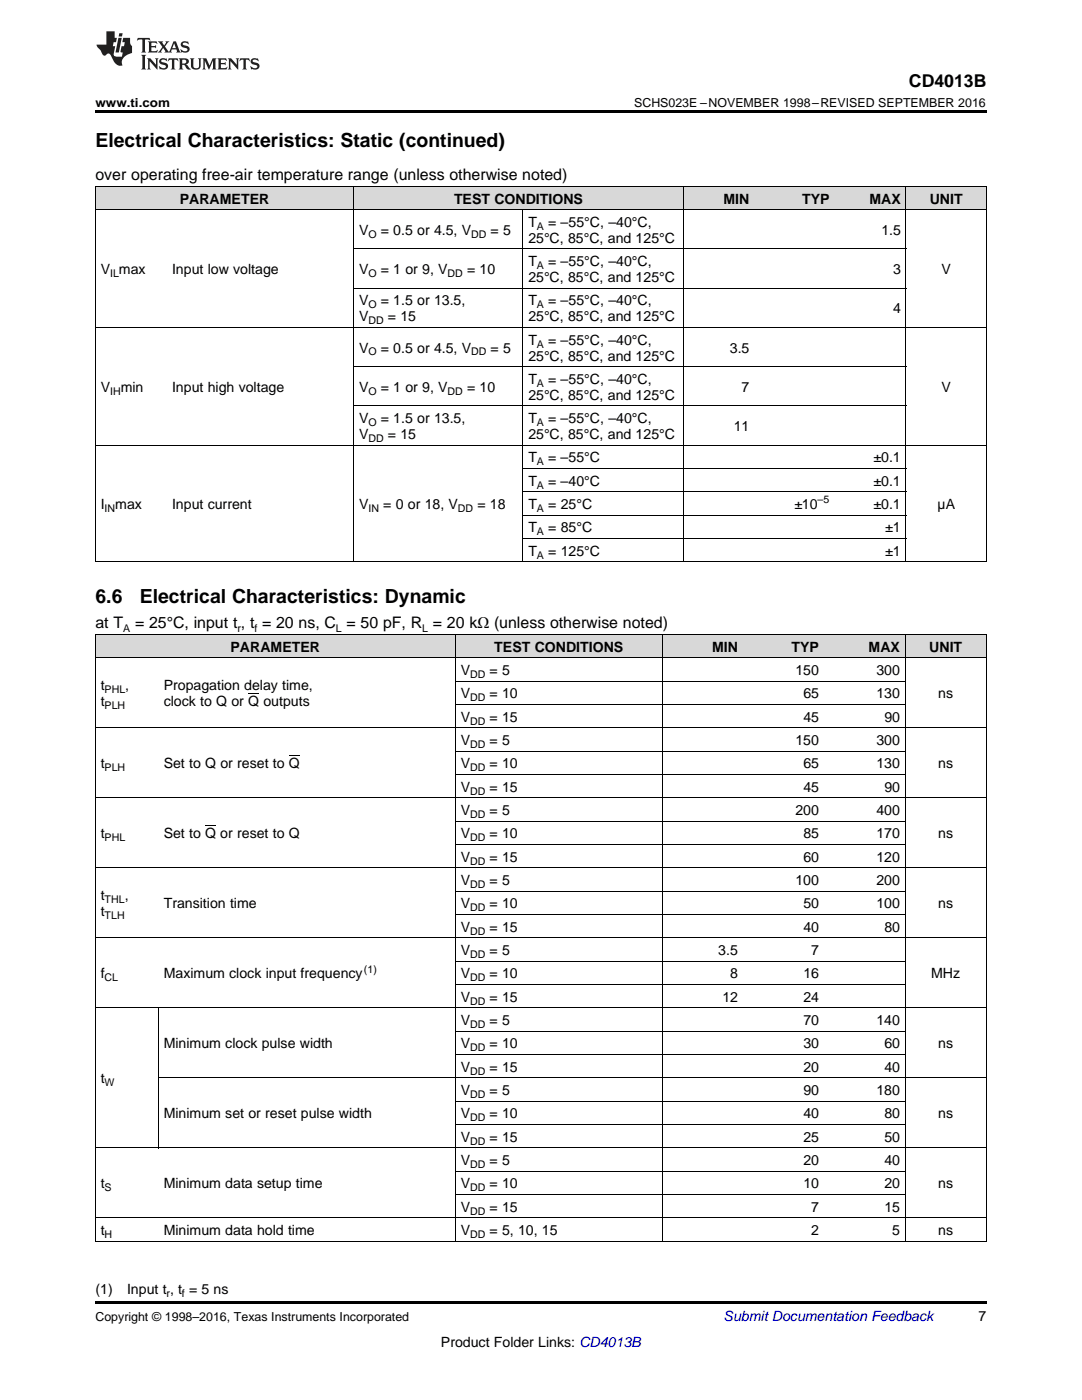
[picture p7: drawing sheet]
<svg xmlns="http://www.w3.org/2000/svg" width="216mm" height="279mm" viewBox="0 0 216 279" stroke-linecap="round" stroke-linejoin="round" font-family="sans-serif">
<defs><g id="words">
<g font-size="3.9">
<text x="19" y="29.3">Electrical Characteristics: Static (continued)</text>
<text x="19" y="120.3">6.6</text>
<text x="27.9" y="120.3">Electrical Characteristics: Dynamic</text>
</g>
<text font-size="3.5" x="181.4" y="17.3">CD4013B</text>
<g font-size="3.2">
<text x="19" y="36">over operating free-air temperature range (unless otherwise noted)</text>
<text x="19" y="125.4">at T</text>
<text x="27" y="125.4">= 25°C, input t , t = 20 ns, C = 50 pF, R = 20 kΩ (unless otherwise noted)</text>
</g>
<g font-size="2.8">
<text x="35.9" y="40.6">PARAMETER</text>
<text x="90.6" y="40.6">TEST CONDITIONS</text>
<text x="144.4" y="40.6">MIN</text>
<text x="160.1" y="40.6">TYP</text>
<text x="173.5" y="40.6">MAX</text>
<text x="185.5" y="40.6">UNIT</text>
<text x="71.6" y="46.9">V</text>
<text x="76" y="46.9">= 0.5 or 4.5, V</text>
<text x="97.9" y="46.9">= 5</text>
<text x="105.4" y="45.3">T</text>
<text x="109.4" y="45.3">= –55°C, –40°C,</text>
<text x="175.9" y="46.9">1.5</text>
<text x="105.4" y="48.5">25°C, 85°C, and 125°C</text>
<text x="105.4" y="53.1">T</text>
<text x="109.4" y="53.1">= –55°C, –40°C,</text>
<text x="20.1" y="54.7">V max</text>
<text x="34.3" y="54.7">Input low voltage</text>
<text x="71.6" y="54.7">V</text>
<text x="76" y="54.7">= 1 or 9, V</text>
<text x="93.2" y="54.7">= 10</text>
<text x="105.4" y="56.3">25°C, 85°C, and 125°C</text>
<text x="178.2" y="54.7">3</text>
<text x="187.9" y="54.7">V</text>
<text x="71.6" y="61">V</text>
<text x="71.6" y="64.1">V</text>
<text x="76" y="61">= 1.5 or 13.5,</text>
<text x="77.4" y="64.1">= 15</text>
<text x="105.4" y="61">T</text>
<text x="105.4" y="64.1">25°C, 85°C, and 125°C</text>
<text x="109.4" y="61">= –55°C, –40°C,</text>
<text x="178.2" y="62.5">4</text>
<text x="71.6" y="70.4">V</text>
<text x="76" y="70.4">= 0.5 or 4.5, V</text>
<text x="97.9" y="70.4">= 5</text>
<text x="105.4" y="68.8">T</text>
<text x="105.4" y="72">25°C, 85°C, and 125°C</text>
<text x="109.4" y="68.8">= –55°C, –40°C,</text>
<text x="145.6" y="70.4">3.5</text>
<text x="105.4" y="76.6">T</text>
<text x="109.4" y="76.6">= –55°C, –40°C,</text>
<text x="20.1" y="78.2">V</text>
<text x="24.1" y="78.2">min</text>
<text x="34.3" y="78.2">Input high voltage</text>
<text x="71.6" y="78.2">V</text>
<text x="76" y="78.2">= 1 or 9, V</text>
<text x="93.2" y="78.2">= 10</text>
<text x="105.4" y="79.8">25°C, 85°C, and 125°C</text>
<text x="148" y="78.2">7</text>
<text x="187.9" y="78.2">V</text>
<text x="71.6" y="84.5">V</text>
<text x="71.6" y="87.6">V</text>
<text x="76" y="84.5">= 1.5 or 13.5,</text>
<text x="77.4" y="87.6">= 15</text>
<text x="105.4" y="84.5">T</text>
<text x="105.4" y="87.6">25°C, 85°C, and 125°C</text>
<text x="109.4" y="84.5">= –55°C, –40°C,</text>
<text x="146.4" y="86">11</text>
<text x="105.4" y="92.3">T</text>
<text x="109.4" y="92.3">= –55°C</text>
<text x="174.3" y="92.3">±0.1</text>
<text x="20.1" y="101.6">I</text>
<text x="23" y="101.6">max</text>
<text x="34.3" y="101.6">Input current</text>
<text x="71.6" y="101.6">V</text>
<text x="76.5" y="101.6">= 0 or 18, V</text>
<text x="95.2" y="101.6">= 18</text>
<text x="105.4" y="96.9">T</text>
<text x="105.4" y="101.6">T</text>
<text x="109.4" y="96.9">= –40°C</text>
<text x="109.4" y="101.6">= 25°C</text>
<text x="158.5" y="101.6">±10</text>
<text x="174.3" y="96.9">±0.1</text>
<text x="174.3" y="101.6">±0.1</text>
<text x="187.1" y="101.6">µA</text>
<text x="105.4" y="106.3">T</text>
<text x="109.4" y="106.3">= 85°C</text>
<text x="176.6" y="106.3">±1</text>
<text x="105.4" y="110.9">T</text>
<text x="109.4" y="110.9">= 125°C</text>
<text x="176.6" y="110.9">±1</text>
<text x="46" y="130.1">PARAMETER</text>
<text x="98.6" y="130.1">TEST CONDITIONS</text>
<text x="142.1" y="130.1">MIN</text>
<text x="157.9" y="130.1">TYP</text>
<text x="173.3" y="130.1">MAX</text>
<text x="185.4" y="130.1">UNIT</text>
<text x="20.1" y="137.8">t</text>
<text x="25" y="137.8">,</text>
<text x="32.7" y="137.8">Propagation delay time,</text>
<text x="91.9" y="134.7">V</text>
<text x="97.7" y="134.7">= 5</text>
<text x="158.7" y="134.7">150</text>
<text x="174.9" y="134.7">300</text>
<text x="20.1" y="141">t</text>
<text x="32.7" y="141">clock to Q or Q outputs</text>
<text x="91.9" y="139.4">V</text>
<text x="97.7" y="139.4">= 10</text>
<text x="160.3" y="139.4">65</text>
<text x="174.9" y="139.4">130</text>
<text x="187.2" y="139.4">ns</text>
<text x="91.9" y="144">V</text>
<text x="91.9" y="148.7">V</text>
<text x="97.7" y="144">= 15</text>
<text x="97.7" y="148.7">= 5</text>
<text x="158.7" y="148.7">150</text>
<text x="160.3" y="144">45</text>
<text x="174.9" y="148.7">300</text>
<text x="176.5" y="144">90</text>
<text x="20.1" y="153.4">t</text>
<text x="32.7" y="153.4">Set to Q or reset to Q</text>
<text x="91.9" y="153.4">V</text>
<text x="97.7" y="153.4">= 10</text>
<text x="160.3" y="153.4">65</text>
<text x="174.9" y="153.4">130</text>
<text x="187.2" y="153.4">ns</text>
<text x="91.9" y="158">V</text>
<text x="97.7" y="158">= 15</text>
<text x="160.3" y="158">45</text>
<text x="176.5" y="158">90</text>
<text x="20.1" y="167.3">t</text>
<text x="32.7" y="167.3">Set to Q or reset to Q</text>
<text x="91.9" y="162.7">V</text>
<text x="91.9" y="167.3">V</text>
<text x="97.7" y="162.7">= 5</text>
<text x="97.7" y="167.3">= 10</text>
<text x="158.7" y="162.7">200</text>
<text x="160.3" y="167.3">85</text>
<text x="174.9" y="162.7">400</text>
<text x="174.9" y="167.3">170</text>
<text x="187.2" y="167.3">ns</text>
<text x="91.9" y="172">V</text>
<text x="97.7" y="172">= 15</text>
<text x="160.3" y="172">60</text>
<text x="174.9" y="172">120</text>
<text x="20.1" y="179.7">t</text>
<text x="24.9" y="179.7">,</text>
<text x="91.9" y="176.6">V</text>
<text x="97.7" y="176.6">= 5</text>
<text x="158.7" y="176.6">100</text>
<text x="174.9" y="176.6">200</text>
<text x="20.1" y="182.9">t</text>
<text x="32.7" y="181.3">Transition time</text>
<text x="91.9" y="181.3">V</text>
<text x="91.9" y="185.9">V</text>
<text x="97.7" y="181.3">= 10</text>
<text x="97.7" y="185.9">= 15</text>
<text x="160.3" y="181.3">50</text>
<text x="160.3" y="185.9">40</text>
<text x="174.9" y="181.3">100</text>
<text x="176.5" y="185.9">80</text>
<text x="187.2" y="181.3">ns</text>
<text x="91.9" y="190.6">V</text>
<text x="97.7" y="190.6">= 5</text>
<text x="143.3" y="190.6">3.5</text>
<text x="161.9" y="190.6">7</text>
<text x="20.1" y="195.3">f</text>
<text x="32.7" y="195.3">Maximum clock input frequency</text>
<text x="91.9" y="195.3">V</text>
<text x="97.7" y="195.3">= 10</text>
<text x="145.7" y="195.3">8</text>
<text x="160.3" y="195.3">16</text>
<text x="185.8" y="195.3">MHz</text>
<text x="91.9" y="199.9">V</text>
<text x="97.7" y="199.9">= 15</text>
<text x="144.1" y="199.9">12</text>
<text x="160.3" y="199.9">24</text>
<text x="32.7" y="209.2">Minimum clock pulse width</text>
<text x="91.9" y="204.6">V</text>
<text x="91.9" y="209.2">V</text>
<text x="97.7" y="204.6">= 5</text>
<text x="97.7" y="209.2">= 10</text>
<text x="160.3" y="204.6">70</text>
<text x="160.3" y="209.2">30</text>
<text x="174.9" y="204.6">140</text>
<text x="176.5" y="209.2">60</text>
<text x="187.2" y="209.2">ns</text>
<text x="91.9" y="213.9">V</text>
<text x="97.7" y="213.9">= 15</text>
<text x="160.3" y="213.9">20</text>
<text x="176.5" y="213.9">40</text>
<text x="20.1" y="216.2">t</text>
<text x="91.9" y="218.5">V</text>
<text x="97.7" y="218.5">= 5</text>
<text x="160.3" y="218.5">90</text>
<text x="174.9" y="218.5">180</text>
<text x="32.7" y="223.2">Minimum set or reset pulse width</text>
<text x="91.9" y="223.2">V</text>
<text x="91.9" y="227.9">V</text>
<text x="97.7" y="223.2">= 10</text>
<text x="97.7" y="227.9">= 15</text>
<text x="160.3" y="223.2">40</text>
<text x="160.3" y="227.9">25</text>
<text x="176.5" y="223.2">80</text>
<text x="176.5" y="227.9">50</text>
<text x="187.2" y="223.2">ns</text>
<text x="91.9" y="232.5">V</text>
<text x="97.7" y="232.5">= 5</text>
<text x="160.3" y="232.5">20</text>
<text x="176.5" y="232.5">40</text>
<text x="20.1" y="237.2">t</text>
<text x="32.7" y="237.2">Minimum data setup time</text>
<text x="91.9" y="237.2">V</text>
<text x="97.7" y="237.2">= 10</text>
<text x="160.3" y="237.2">10</text>
<text x="176.5" y="237.2">20</text>
<text x="187.2" y="237.2">ns</text>
<text x="91.9" y="241.8">V</text>
<text x="97.7" y="241.8">= 15</text>
<text x="161.9" y="241.8">7</text>
<text x="176.5" y="241.8">15</text>
<text x="20.1" y="246.5">t</text>
<text x="32.7" y="246.5">Minimum data hold time</text>
<text x="91.9" y="246.5">V</text>
<text x="97.7" y="246.5">= 5, 10, 15</text>
<text x="161.9" y="246.5">2</text>
<text x="178" y="246.5">5</text>
<text x="187.2" y="246.5">ns</text>
<text x="19" y="258.2">(1)</text>
<text x="25.4" y="258.2">Input t , t = 5 ns</text>
<text x="195.3" y="263.6">7</text>
<text x="88" y="268.9">Product Folder Links: CD4013B</text>
</g>
<text font-size="2.8" fill="#0000c8" x="144.4" y="263.6">Submit Documentation Feedback</text>
<g font-size="2.5">
<text x="19" y="21.4">www.ti.com</text>
<text x="126.5" y="21.4">SCHS023E –NOVEMBER 1998–REVISED SEPTEMBER 2016</text>
<text x="19" y="263.6">Copyright © 1998–2016, Texas Instruments Incorporated</text>
</g>
<g font-size="2.1">
<text x="73.5" y="47.4">O</text>
<text x="94" y="47.4">DD</text>
<text x="107.1" y="45.9">A</text>
<text x="107.1" y="53.7">A</text>
<text x="22" y="55.3">IL</text>
<text x="73.5" y="55.3">O</text>
<text x="89.3" y="55.3">DD</text>
<text x="73.5" y="61.5">O</text>
<text x="73.5" y="64.7">DD</text>
<text x="107.1" y="61.5">A</text>
<text x="73.5" y="70.9">O</text>
<text x="94" y="70.9">DD</text>
<text x="107.1" y="69.4">A</text>
<text x="107.1" y="77.2">A</text>
<text x="22" y="78.8">IH</text>
<text x="73.5" y="78.8">O</text>
<text x="89.3" y="78.8">DD</text>
<text x="73.5" y="85">O</text>
<text x="73.5" y="88.2">DD</text>
<text x="107.1" y="85">A</text>
<text x="107.1" y="92.9">A</text>
<text x="107.1" y="97.5">A</text>
<text x="163.1" y="100.5">–5</text>
<text x="20.9" y="102.2">IN</text>
<text x="73.5" y="102.2">IN</text>
<text x="91.4" y="102.2">DD</text>
<text x="107.1" y="102.2">A</text>
<text x="107.1" y="106.8">A</text>
<text x="107.1" y="111.5">A</text>
<text x="24.6" y="126">A</text>
<text x="47.4" y="126">r</text>
<text x="50.8" y="126">f</text>
<text x="67" y="126">L</text>
<text x="84.3" y="126">L</text>
<text x="93.8" y="135.3">DD</text>
<text x="20.9" y="138.4">PHL</text>
<text x="20.9" y="141.5">PLH</text>
<text x="93.8" y="139.9">DD</text>
<text x="93.8" y="144.6">DD</text>
<text x="93.8" y="149.3">DD</text>
<text x="20.9" y="153.9">PLH</text>
<text x="93.8" y="153.9">DD</text>
<text x="93.8" y="158.6">DD</text>
<text x="20.9" y="167.9">PHL</text>
<text x="93.8" y="163.2">DD</text>
<text x="93.8" y="167.9">DD</text>
<text x="93.8" y="172.5">DD</text>
<text x="93.8" y="177.2">DD</text>
<text x="20.9" y="180.3">THL</text>
<text x="20.9" y="183.4">TLH</text>
<text x="93.8" y="181.9">DD</text>
<text x="93.8" y="186.5">DD</text>
<text x="93.8" y="191.2">DD</text>
<text x="20.9" y="195.8">CL</text>
<text x="72.6" y="194.1">(1)</text>
<text x="93.8" y="195.8">DD</text>
<text x="93.8" y="200.5">DD</text>
<text x="93.8" y="205.1">DD</text>
<text x="93.8" y="209.8">DD</text>
<text x="93.8" y="214.5">DD</text>
<text x="20.9" y="216.8">W</text>
<text x="93.8" y="219.1">DD</text>
<text x="93.8" y="223.8">DD</text>
<text x="93.8" y="228.4">DD</text>
<text x="93.8" y="233.1">DD</text>
<text x="20.9" y="237.7">S</text>
<text x="93.8" y="237.7">DD</text>
<text x="93.8" y="242.4">DD</text>
<text x="20.9" y="247.1">H</text>
<text x="93.8" y="247.1">DD</text>
<text x="33.2" y="258.8">r</text>
<text x="36.3" y="258.8">f</text>
</g>
</g></defs>
<g fill="#d8d8d8">
<path d="M19 126.7h12.6v4.6h-12.6z"/>
<path d="M31.6 126.7h59.3v4.6h-59.3z"/>
<path d="M90.9 126.7h41.3v4.6h-41.3z"/>
<path d="M132.2 126.7h16.1v4.6h-16.1z"/>
<path d="M148.3 126.7h16.2v4.6h-16.2z"/>
<path d="M164.5 126.7h16.2v4.6h-16.2z"/>
<path d="M180.7 126.7h16.1v4.6h-16.1z"/>
<path d="M19 37.3h14.3v4.6h-14.3z"/>
<path d="M33.3 37.3h37.3v4.6h-37.3z"/>
<path d="M70.6 37.3h33.8v4.6h-33.8z"/>
<path d="M104.4 37.3h32v4.6h-32z"/>
<path d="M136.4 37.3h14.2v4.6h-14.2z"/>
<path d="M150.6 37.3h16v4.6h-16z"/>
<path d="M166.6 37.3h14.2v4.6h-14.2z"/>
<path d="M180.8 37.3h16v4.6h-16z"/>
</g>
<path d="M19 22h177.8v.5h-177.8zM19 259.7h177.8v.5h-177.8z" fill="#000"/>
<g fill="none" stroke="#000" stroke-width=".2">
<path d="M19 37.2h177.8v75M19.1 37.2v75M70.5 37.2v75M136.3 37.2v75M180.8 37.2v75M19 41.9h177.8M70.6 57.5h110.2M70.6 49.7h110.2M104.3 41.9v70.3M19 65.4h177.8M70.6 73.2h110.2M19 88.8h177.8"/>
<path d="M70.6 81h110.2M104.4 98.2h76.4M104.4 93.5h76.4M19 112.1h177.8M104.4 107.5h76.4M104.4 102.8h76.4M19 131.3h177.8M19 126.6h177.8M19.1 126.6v121.2M90.8 126.6v121.2M90.9 135.9h89.8M132.1 126.6v121.2"/>
<path d="M180.6 126.6v121.2M196.8 126.6v121.2M19 159.2h177.8M19 145.3h177.8M90.9 154.6h89.8M90.9 149.9h89.8M90.9 140.6h89.8M19 173.2h177.8M90.9 177.9h89.8M90.9 168.5h89.8M90.9 163.9h89.8M19 187.2h177.8"/>
<path d="M90.9 196.5h89.8M90.9 191.8h89.8M90.9 182.5h89.8M19 201.1h177.8M31.6 201.2v27.9M31.6 215.1h165.2M90.9 219.8h89.8M90.9 210.4h89.8M90.9 205.8h89.8M19 229.1h177.8M90.9 238.4h89.8M90.9 233.7h89.8"/>
<path d="M90.9 224.4h89.8M19 247.7h177.8M19 243h177.8"/>
</g>
<g fill="#231f20">
<path d="M27.5 7.6l-.1 .5 .4-.2h.6v.1v2.1l-.2 .4h1l-.3-.4v-2.1l.1-.1h.5l.5 .2-.2-.5zM29.5 8.3l.2 .3v1.5l-.2 .4h1.8l.2-.6a1.04 1.04 0 0 1-1.3 .2v-.7h.6l.3 .2v-.6l-.3 .2h-.6v-.6l.8-.1 .4 .3-.2-.5zM31.5 8.3l.9 1.1-.9 1.1h.8l-.2-.2 .5-.7 .4 .7-.2 .2h1.5l-.1-.2 .1-.4h.9l.1 .4-.2 .2h1l-.3-.3-.7-1.9h-.5l-.9 2-.8-1 .9-1h-.8l.1 .3-.3 .5-.4-.6 .2-.2zM34.7 8.6l.4 1h-.7zM36.3 8.4a.63 .63 0 0 0-.2 .7 .63 .63 0 0 0 .6 .4l.6 .2 .1 .2a.75 .75 0 0 1-.7 .4 .75 .75 0 0 1-.6-.5l.1 .7 .1-.1a1.11 1.11 0 0 0 1.5-.6 1.13 1.13 0 0 0-1.2-.8l-.1-.4a1.04 1.04 0 0 1 1.2 .2l-.2-.5-.1 .1-.5-.2zM28.2 10.9l.2 .4v2.2l-.2 .4h1l-.3-.4v-2.2l.3-.4zM29.3 11.6l.3 .4v1.5l-.3 .4h.8l-.2-.4v-1.3l1.5 1.7v-1.9l.2-.4h-.7l.2 .4v.9l-1.1-1.3zM32 11.8a.62 .62 0 0 0-.2 .7 .62 .62 0 0 0 .6 .4l.6 .1 .1 .3a.76 .76 0 0 1-.7 .3 .76 .76 0 0 1-.6-.4l.1 .7 .1-.1a1.11 1.11 0 0 0 1.5-.6 1.13 1.13 0 0 0-1.2-.8l-.1-.4a1.04 1.04 0 0 1 1.2 .2l-.2-.6-.1 .1-.5-.1zM33.7 11.6l-.2 .6a.61 .61 0 0 1 .8-.3v1.6l-.2 .4h.9l-.2-.4v-1.6a.63 .63 0 0 1 .8 .3l-.2-.6zM35.6 11.6l.3 .4v1.5l-.3 .4h1l-.2-.2v-.8l.5 .2a.76 .76 0 0 0 1.2 .7l-1-1a.58 .58 0 0 0 .6-.5 .58 .58 0 0 0-.5-.6zM36.4 11.9h.1a.45 .45 0 0 1 .5 .1 .45 .45 0 0 1 .1 .5l-.7 .2zM37.9 11.6l.2 .2a2.17 2.17 0 0 0 .3 1.9 .99 .99 0 0 0 1.6-.6v-1.1l.2-.4h-.7l.2 .2a1.92 1.92 0 0 1-.2 1.8 .6 .6 0 0 1-.9-.5v-1.1l.2-.4zM40.4 11.6l.2 .4v1.5l-.2 .4h.7l-.2-.4v-1.4l.8 1.8 .8-1.8v1.4l-.2 .4h.9l-.2-.4v-1.5l.2-.4h-.8l-.6 1.5-.6-1.5zM43.4 11.6l.2 .4v1.5l-.2 .4h1.8l.2-.6a1.04 1.04 0 0 1-1.3 .1v-.6h.5l.4 .2v-.6l-.4 .2h-.5v-.7h.8l.3 .3-.1-.6zM45.5 11.6l.2 .4v1.5l-.2 .4h.7l-.2-.4v-1.3l1.5 1.7v-1.9l.2-.4h-.7l.2 .4v.9l-1.1-1.3zM47.9 11.6l-.1 .6a.61 .61 0 0 1 .8-.3v1.6l-.3 .4h1l-.3-.4 .1-1.6a.63 .63 0 0 1 .7 .3l-.1-.6zM50.2 11.8a.62 .62 0 0 0-.2 .7 .62 .62 0 0 0 .6 .4l.6 .1 .2 .3a.76 .76 0 0 1-.8 .3 .76 .76 0 0 1-.6-.4l.1 .7 .2-.1a1.11 1.11 0 0 0 1.5-.6 1.13 1.13 0 0 0-1.3-.8l-.1-.4a1.04 1.04 0 0 1 1.2 .2l-.1-.6-.2 .1-.5-.1z"/>
<path d="M21.2 6.3v2.6h-1.9l.1 .4 .7 .9a.91 .91 0 0 0 1 .8 .56 .56 0 0 1 .5-.3 .56 .56 0 0 1 .5 .3l.4 .8a1.53 1.53 0 0 0 1.9 1.2 1.54 1.54 0 0 1 1-2.1l.9-.3v-1.4a1.52 1.52 0 0 1-.3-1.6h-1.4l-.2 .8h.5l-.2 .8h-.4l-.2 1v.2l.4 .1-.2 .8a1.93 1.93 0 0 1-1.6-.3l.3-1.8h-.5l.2-.8h.4l.2-.8h-.4v-1.3zM23.6 7.6l-.6 2.9h.7l.6-2.9zM23.8 6.6l-.1 .7h.6l.2-.7z"/>
</g>
<path d="M49.5 138.5h2.2M57.6 150.9h2.2M40.9 164.8h2.2" fill="none" stroke="#000" stroke-width=".2"/>
<use href="#words"/>
</svg>
